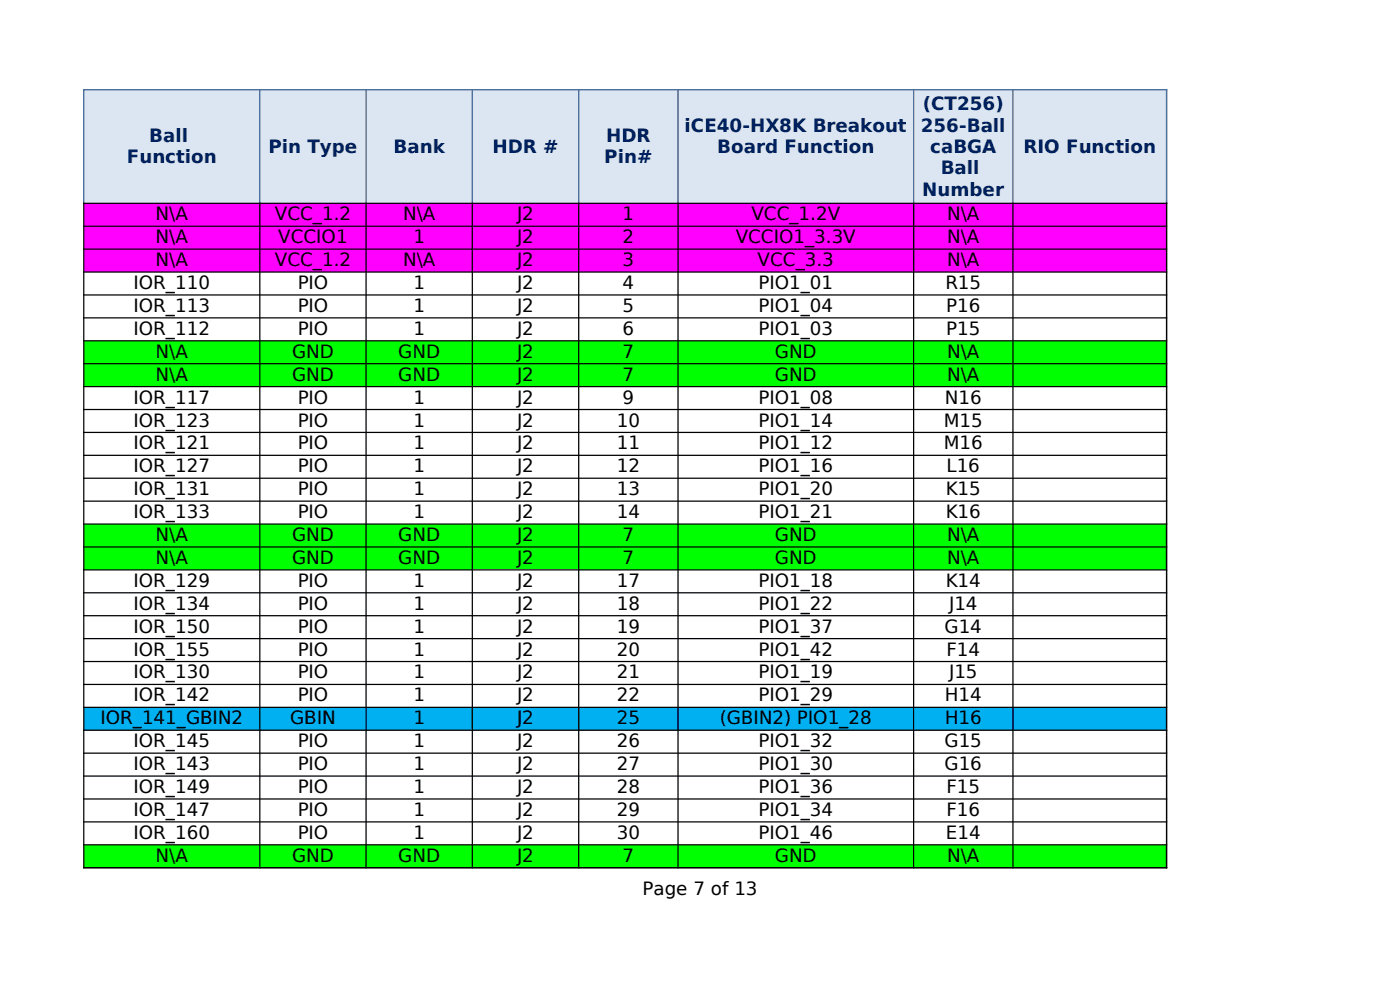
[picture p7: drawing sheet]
<svg xmlns="http://www.w3.org/2000/svg" width="297mm" height="210mm" viewBox="0 0 297 210" stroke-linecap="round" stroke-linejoin="round" font-family="sans-serif">
<defs><g id="words">
<g font-size="3.9" fill="#002060">
<text x="195.8" y="23.4">(CT256)</text>
<text x="145.2" y="27.9">iCE40-HX8K Breakout</text>
<text x="195.3" y="27.9">256-Ball</text>
<text x="26.9" y="34.7">Function</text>
<text x="31.6" y="30.2">Ball</text>
<text x="56.9" y="32.4">Pin Type</text>
<text x="83.5" y="32.4">Bank</text>
<text x="104.5" y="32.4">HDR #</text>
<text x="128.2" y="34.7">Pin#</text>
<text x="128.6" y="30.2">HDR</text>
<text x="152.1" y="32.4">Board Function</text>
<text x="197.3" y="32.4">caBGA</text>
<text x="217.1" y="32.4">RIO Function</text>
<text x="195.6" y="41.5">Number</text>
<text x="199.6" y="36.9">Ball</text>
</g>
<g font-size="3.9">
<text x="33" y="46.7">N\A</text>
<text x="58.3" y="46.7">VCC_1.2</text>
<text x="85.5" y="46.7">N\A</text>
<text x="109.7" y="46.7">J2</text>
<text x="132.1" y="46.7">1</text>
<text x="159.4" y="46.7">VCC_1.2V</text>
<text x="200.9" y="46.7">N\A</text>
<text x="33" y="51.6">N\A</text>
<text x="59" y="51.6">VCCIO1</text>
<text x="87.7" y="51.6">1</text>
<text x="109.7" y="51.6">J2</text>
<text x="132.1" y="51.6">2</text>
<text x="156.1" y="51.6">VCCIO1_3.3V</text>
<text x="200.9" y="51.6">N\A</text>
<text x="33" y="56.4">N\A</text>
<text x="58.3" y="56.4">VCC_1.2</text>
<text x="85.5" y="56.4">N\A</text>
<text x="109.7" y="56.4">J2</text>
<text x="132.1" y="56.4">3</text>
<text x="160.7" y="56.4">VCC_3.3</text>
<text x="200.9" y="56.4">N\A</text>
<text x="28.3" y="61.3">IOR_110</text>
<text x="63.2" y="61.3">PIO</text>
<text x="87.7" y="61.3">1</text>
<text x="109.7" y="61.3">J2</text>
<text x="132.1" y="61.3">4</text>
<text x="160.9" y="61.3">PIO1_01</text>
<text x="200.5" y="61.3">R15</text>
<text x="28.3" y="66.2">IOR_113</text>
<text x="28.3" y="71">IOR_112</text>
<text x="63.2" y="66.2">PIO</text>
<text x="63.2" y="71">PIO</text>
<text x="87.7" y="66.2">1</text>
<text x="87.7" y="71">1</text>
<text x="109.7" y="66.2">J2</text>
<text x="109.7" y="71">J2</text>
<text x="132.1" y="66.2">5</text>
<text x="132.1" y="71">6</text>
<text x="160.9" y="66.2">PIO1_04</text>
<text x="160.9" y="71">PIO1_03</text>
<text x="200.7" y="66.2">P16</text>
<text x="200.7" y="71">P15</text>
<text x="33" y="75.9">N\A</text>
<text x="61.9" y="75.9">GND</text>
<text x="84.5" y="75.9">GND</text>
<text x="109.7" y="75.9">J2</text>
<text x="132.1" y="75.9">7</text>
<text x="164.4" y="75.9">GND</text>
<text x="200.9" y="75.9">N\A</text>
<text x="33" y="80.8">N\A</text>
<text x="61.9" y="80.8">GND</text>
<text x="84.5" y="80.8">GND</text>
<text x="109.7" y="80.8">J2</text>
<text x="132.1" y="80.8">7</text>
<text x="164.4" y="80.8">GND</text>
<text x="200.9" y="80.8">N\A</text>
<text x="28.3" y="85.6">IOR_117</text>
<text x="63.2" y="85.6">PIO</text>
<text x="87.7" y="85.6">1</text>
<text x="109.7" y="85.6">J2</text>
<text x="132.1" y="85.6">9</text>
<text x="160.9" y="85.6">PIO1_08</text>
<text x="200.5" y="85.6">N16</text>
<text x="28.3" y="90.5">IOR_123</text>
<text x="28.3" y="95.3">IOR_121</text>
<text x="63.2" y="90.5">PIO</text>
<text x="63.2" y="95.3">PIO</text>
<text x="87.7" y="90.5">1</text>
<text x="87.7" y="95.3">1</text>
<text x="109.7" y="90.5">J2</text>
<text x="109.7" y="95.3">J2</text>
<text x="130.8" y="90.5">10</text>
<text x="130.8" y="95.3">11</text>
<text x="160.9" y="90.5">PIO1_14</text>
<text x="160.9" y="95.3">PIO1_12</text>
<text x="200.2" y="90.5">M15</text>
<text x="200.2" y="95.3">M16</text>
<text x="28.3" y="100.2">IOR_127</text>
<text x="63.2" y="100.2">PIO</text>
<text x="87.7" y="100.2">1</text>
<text x="109.7" y="100.2">J2</text>
<text x="130.8" y="100.2">12</text>
<text x="160.9" y="100.2">PIO1_16</text>
<text x="200.8" y="100.2">L16</text>
<text x="28.3" y="105.1">IOR_131</text>
<text x="63.2" y="105.1">PIO</text>
<text x="87.7" y="105.1">1</text>
<text x="109.7" y="105.1">J2</text>
<text x="130.8" y="105.1">13</text>
<text x="160.9" y="105.1">PIO1_20</text>
<text x="200.6" y="105.1">K15</text>
<text x="28.3" y="109.9">IOR_133</text>
<text x="63.2" y="109.9">PIO</text>
<text x="87.7" y="109.9">1</text>
<text x="109.7" y="109.9">J2</text>
<text x="130.8" y="109.9">14</text>
<text x="160.9" y="109.9">PIO1_21</text>
<text x="200.6" y="109.9">K16</text>
<text x="33" y="114.8">N\A</text>
<text x="33" y="119.6">N\A</text>
<text x="61.9" y="114.8">GND</text>
<text x="61.9" y="119.6">GND</text>
<text x="84.5" y="114.8">GND</text>
<text x="84.5" y="119.6">GND</text>
<text x="109.7" y="114.8">J2</text>
<text x="109.7" y="119.6">J2</text>
<text x="132.1" y="114.8">7</text>
<text x="132.1" y="119.6">7</text>
<text x="164.4" y="114.8">GND</text>
<text x="164.4" y="119.6">GND</text>
<text x="200.9" y="114.8">N\A</text>
<text x="200.9" y="119.6">N\A</text>
<text x="28.3" y="124.5">IOR_129</text>
<text x="63.2" y="124.5">PIO</text>
<text x="87.7" y="124.5">1</text>
<text x="109.7" y="124.5">J2</text>
<text x="130.8" y="124.5">17</text>
<text x="160.9" y="124.5">PIO1_18</text>
<text x="200.6" y="124.5">K14</text>
<text x="28.3" y="129.4">IOR_134</text>
<text x="63.2" y="129.4">PIO</text>
<text x="87.7" y="129.4">1</text>
<text x="109.7" y="129.4">J2</text>
<text x="130.8" y="129.4">18</text>
<text x="160.9" y="129.4">PIO1_22</text>
<text x="201.3" y="129.4">J14</text>
<text x="28.3" y="134.2">IOR_150</text>
<text x="63.2" y="134.2">PIO</text>
<text x="87.7" y="134.2">1</text>
<text x="109.7" y="134.2">J2</text>
<text x="130.8" y="134.2">19</text>
<text x="160.9" y="134.2">PIO1_37</text>
<text x="200.4" y="134.2">G14</text>
<text x="28.3" y="139.1">IOR_155</text>
<text x="28.3" y="143.9">IOR_130</text>
<text x="63.2" y="139.1">PIO</text>
<text x="63.2" y="143.9">PIO</text>
<text x="87.7" y="139.1">1</text>
<text x="87.7" y="143.9">1</text>
<text x="109.7" y="139.1">J2</text>
<text x="109.7" y="143.9">J2</text>
<text x="130.8" y="139.1">20</text>
<text x="130.8" y="143.9">21</text>
<text x="160.9" y="139.1">PIO1_42</text>
<text x="160.9" y="143.9">PIO1_19</text>
<text x="200.8" y="139.1">F14</text>
<text x="201.3" y="143.9">J15</text>
<text x="28.3" y="148.8">IOR_142</text>
<text x="63.2" y="148.8">PIO</text>
<text x="87.7" y="148.8">1</text>
<text x="109.7" y="148.8">J2</text>
<text x="130.8" y="148.8">22</text>
<text x="160.9" y="148.8">PIO1_29</text>
<text x="200.4" y="148.8">H14</text>
<text x="21.3" y="153.6">IOR_141_GBIN2</text>
<text x="61.6" y="153.6">GBIN</text>
<text x="87.7" y="153.6">1</text>
<text x="109.7" y="153.6">J2</text>
<text x="130.8" y="153.6">25</text>
<text x="152.7" y="153.6">(GBIN2) PIO1_28</text>
<text x="200.4" y="153.6">H16</text>
<text x="28.3" y="158.5">IOR_145</text>
<text x="63.2" y="158.5">PIO</text>
<text x="87.7" y="158.5">1</text>
<text x="109.7" y="158.5">J2</text>
<text x="130.8" y="158.5">26</text>
<text x="160.9" y="158.5">PIO1_32</text>
<text x="200.4" y="158.5">G15</text>
<text x="28.3" y="163.4">IOR_143</text>
<text x="63.2" y="163.4">PIO</text>
<text x="87.7" y="163.4">1</text>
<text x="109.7" y="163.4">J2</text>
<text x="130.8" y="163.4">27</text>
<text x="160.9" y="163.4">PIO1_30</text>
<text x="200.4" y="163.4">G16</text>
<text x="28.3" y="168.2">IOR_149</text>
<text x="28.3" y="173.1">IOR_147</text>
<text x="63.2" y="168.2">PIO</text>
<text x="63.2" y="173.1">PIO</text>
<text x="87.7" y="168.2">1</text>
<text x="87.7" y="173.1">1</text>
<text x="109.7" y="168.2">J2</text>
<text x="109.7" y="173.1">J2</text>
<text x="130.8" y="168.2">28</text>
<text x="130.8" y="173.1">29</text>
<text x="160.9" y="168.2">PIO1_36</text>
<text x="160.9" y="173.1">PIO1_34</text>
<text x="200.8" y="168.2">F15</text>
<text x="200.8" y="173.1">F16</text>
<text x="28.3" y="177.9">IOR_160</text>
<text x="63.2" y="177.9">PIO</text>
<text x="87.7" y="177.9">1</text>
<text x="109.7" y="177.9">J2</text>
<text x="130.8" y="177.9">30</text>
<text x="160.9" y="177.9">PIO1_46</text>
<text x="200.7" y="177.9">E14</text>
<text x="33" y="182.8">N\A</text>
<text x="61.9" y="182.8">GND</text>
<text x="84.5" y="182.8">GND</text>
<text x="109.7" y="182.8">J2</text>
<text x="132.1" y="182.8">7</text>
<text x="164.4" y="182.8">GND</text>
<text x="200.9" y="182.8">N\A</text>
<text x="136.3" y="189.8">Page 7 of 13</text>
</g>
</g></defs>
<path d="M17.8 19h229.7v24.1h-229.7z" fill-rule="evenodd" fill="#dce6f2"/>
<path d="M17.8 43.1h229.7v14.6h-229.7z" fill-rule="evenodd" fill="#f0f"/>
<path d="M100.2 57.7h22.5v14.6h-22.5z" fill-rule="evenodd" fill="#fff"/>
<path d="M17.8 72.3h229.7v9.7h-229.7z" fill-rule="evenodd" fill="#0f0"/>
<path d="M100.2 82h22.5v29.2h-22.5z" fill-rule="evenodd" fill="#fff"/>
<path d="M17.8 111.1h229.7v9.8h-229.7z" fill-rule="evenodd" fill="#0f0"/>
<path d="M100.2 120.9h22.5v29.1h-22.5z" fill-rule="evenodd" fill="#fff"/>
<path d="M17.8 150h229.7v4.9h-229.7z" fill-rule="evenodd" fill="#00b0f0"/>
<path d="M100.2 154.9h22.5v24.3h-22.5z" fill-rule="evenodd" fill="#fff"/>
<path d="M17.8 179.2h229.7v4.9h-229.7z" fill-rule="evenodd" fill="#0f0"/>
<path d="M17.6 19h230M17.8 18.9v24.4M55.1 18.9v24.4M77.7 18.9v24.4M100.2 18.9v24.4M122.8 18.9v24.4M143.8 18.9v24.4M193.8 18.9v24.4M214.9 18.9v24.4M247.5 18.9v24.4" fill="none" stroke="#376092" stroke-width=".26"/>
<g fill="none" stroke="#000" stroke-width=".26">
<path d="M17.6 43.1h230M17.6 48h230M17.6 52.9h230M17.6 57.7h230M17.8 43v141.2M55.1 43v141.2M77.7 43v141.2M100.2 43v141.2M122.8 43v141.2M143.8 43v141.2M193.8 43v141.2M214.9 43v141.2"/>
<path d="M247.5 43v141.2M17.6 62.6h230M17.6 67.4h230M17.6 72.3h230M17.6 77.2h230M17.6 82h230M17.6 86.9h230M17.6 91.7h230M17.6 96.6h230M17.6 101.5h230M17.6 106.3h230M17.6 111.2h230"/>
<path d="M17.6 116h230M17.6 120.9h230M17.6 125.8h230M17.6 130.6h230M17.6 135.5h230M17.6 140.3h230M17.6 145.2h230M17.6 150.1h230M17.6 154.9h230M17.6 159.8h230M17.6 164.6h230M17.6 169.5h230"/>
<path d="M17.6 174.4h230M17.6 179.2h230M17.6 184.1h230"/>
</g>
<use href="#words"/>
</svg>
